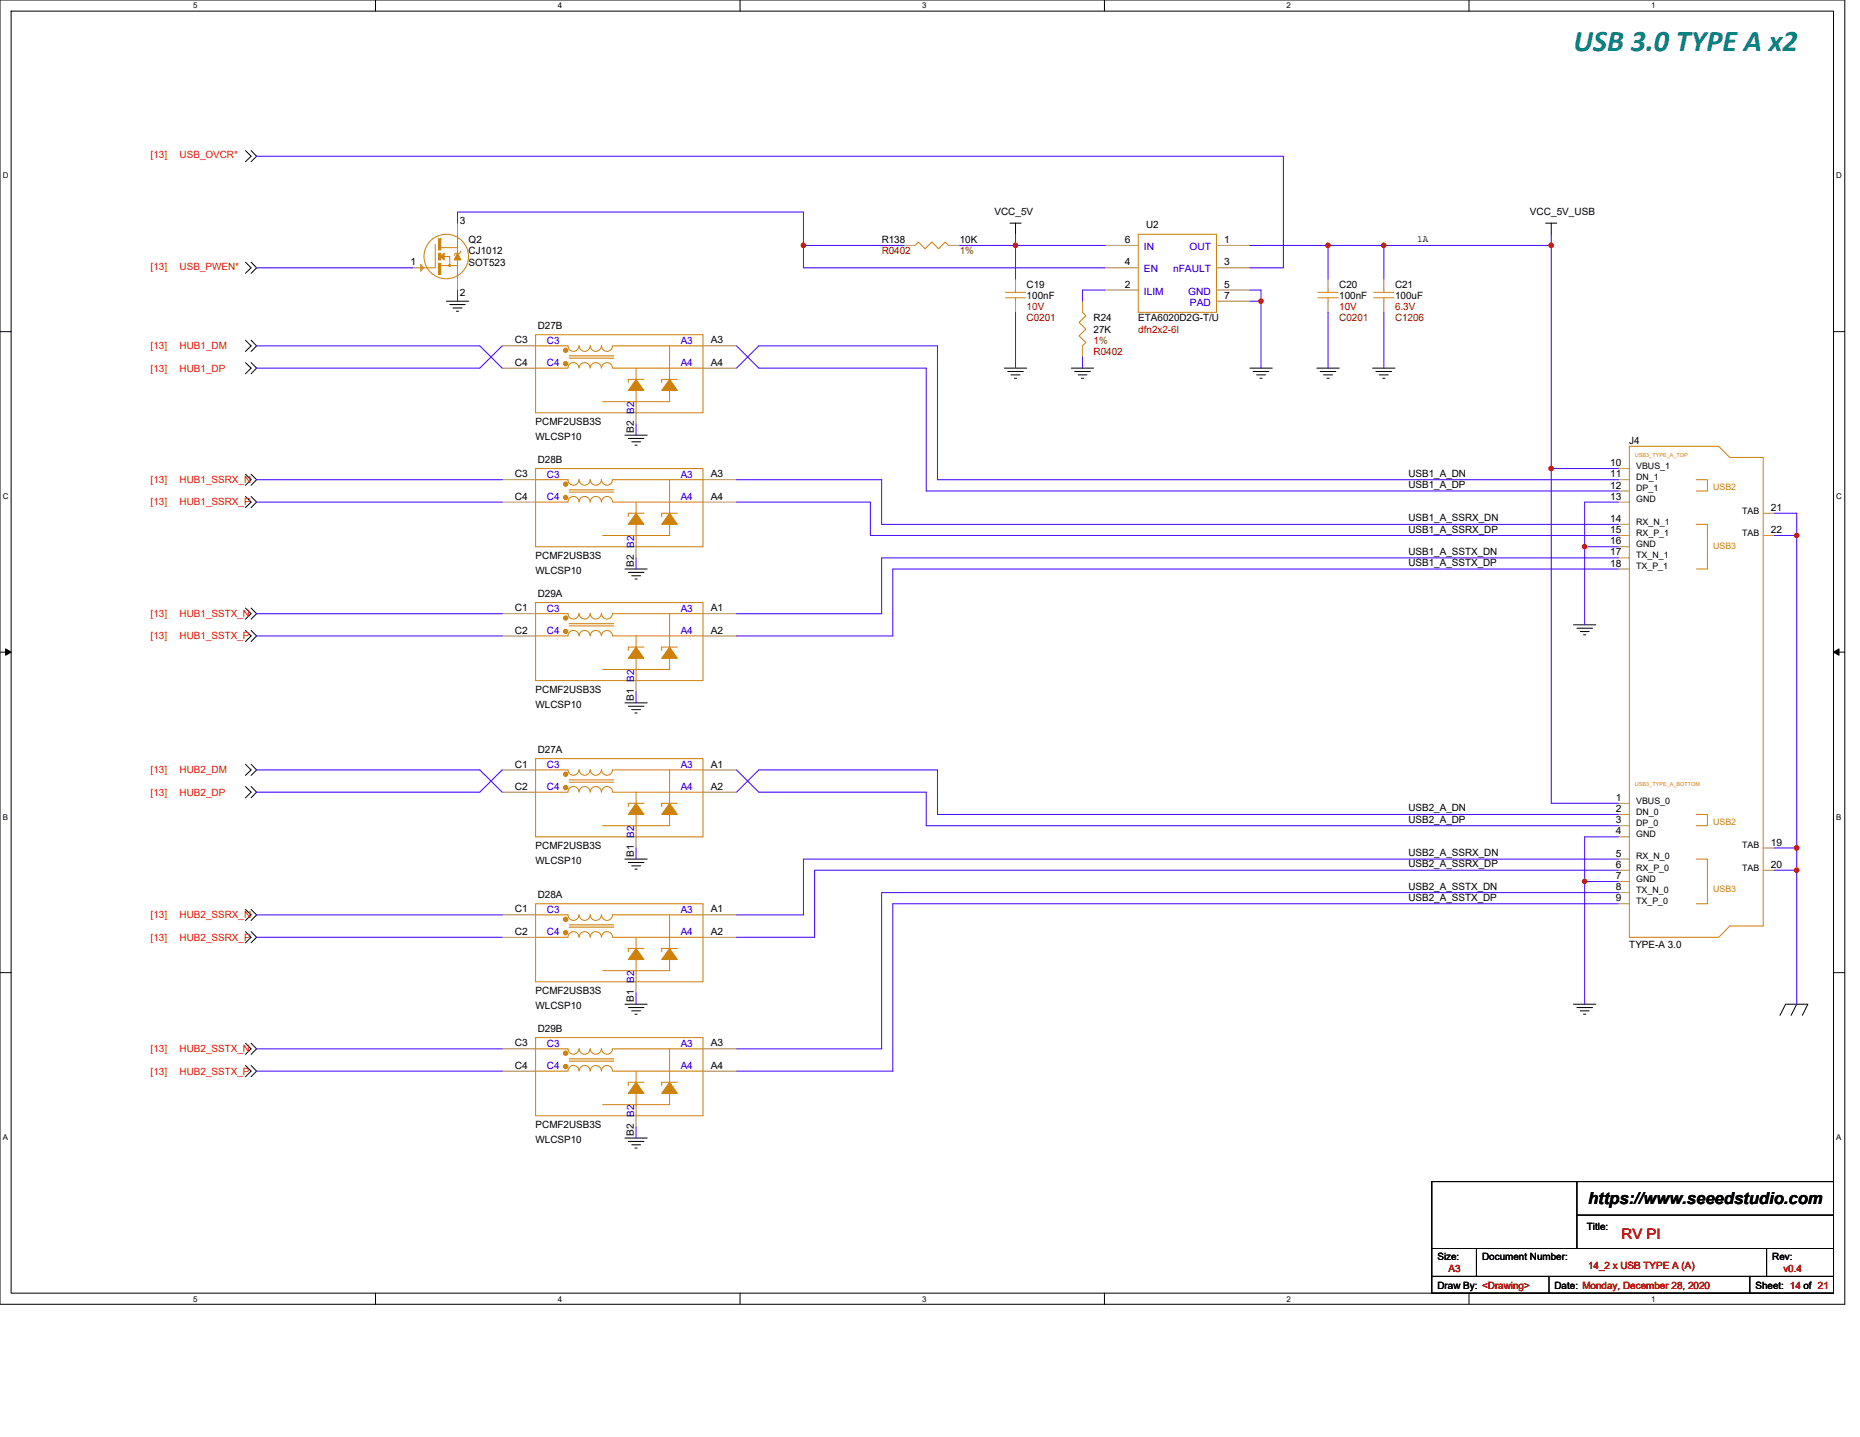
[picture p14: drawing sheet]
<svg xmlns="http://www.w3.org/2000/svg" width="279mm" height="216mm" viewBox="0 0 279 216" stroke-linecap="round" stroke-linejoin="round" font-family="sans-serif">
<defs><g id="words">
<text font-size="4.5" fill="#008080" x="236.4" y="7.6">USB 3.0 TYPE A x2</text>
<text font-size="2.5" x="238.5" y="180.8">https://www.seeedstudio.com</text>
<text font-size="2.2" fill="#800000" x="243.6" y="186.2">RV PI</text>
<g font-size="1.5" fill="#f00">
<text x="22.6" y="23.8">[13]</text>
<text x="27" y="23.8">USB_OVCR*</text>
<text x="22.6" y="40.6">[13]</text>
<text x="27" y="40.6">USB_PWEN*</text>
<text x="22.6" y="52.5">[13]</text>
<text x="27" y="52.5">HUB1_DM</text>
<text x="22.6" y="55.8">[13]</text>
<text x="27" y="55.8">HUB1_DP</text>
<text x="22.6" y="75.9">[13]</text>
<text x="22.6" y="72.6">[13]</text>
<text x="27" y="75.9">HUB1_SSRX_P</text>
<text x="27" y="72.6">HUB1_SSRX_N</text>
<text x="22.6" y="92.7">[13]</text>
<text x="27" y="92.7">HUB1_SSTX_N</text>
<text x="22.6" y="96.1">[13]</text>
<text x="27" y="96.1">HUB1_SSTX_P</text>
<text x="22.6" y="119.5">[13]</text>
<text x="22.6" y="116.2">[13]</text>
<text x="27" y="119.5">HUB2_DP</text>
<text x="27" y="116.2">HUB2_DM</text>
<text x="22.6" y="138">[13]</text>
<text x="27" y="138">HUB2_SSRX_N</text>
<text x="22.6" y="141.3">[13]</text>
<text x="27" y="141.3">HUB2_SSRX_P</text>
<text x="22.6" y="161.4">[13]</text>
<text x="22.6" y="158.1">[13]</text>
<text x="27" y="161.4">HUB2_SSTX_P</text>
<text x="27" y="158.1">HUB2_SSTX_N</text>
</g>
<g font-size="1.5">
<text x="69.1" y="33.7">3</text>
<text x="149.4" y="32.4">VCC_5V</text>
<text x="172.2" y="34.2">U2</text>
<text x="229.8" y="32.4">VCC_5V_USB</text>
<text x="61.7" y="39.9">1</text>
<text x="70.4" y="36.6">Q2</text>
<text x="70.4" y="38.2">CJ1012</text>
<text x="70.4" y="39.9">SOT523</text>
<text x="132.4" y="36.6">R138</text>
<text x="144.2" y="36.6">10K</text>
<text x="169" y="36.5">6</text>
<text x="169" y="39.9">4</text>
<text x="183.9" y="39.9">3</text>
<text x="183.9" y="36.5">1</text>
<text x="212.9" y="36.4">1A</text>
<text x="69.1" y="44.4">2</text>
<text x="154.2" y="43.3">C19</text>
<text x="154.2" y="44.9">100nF</text>
<text x="169" y="43.2">2</text>
<text x="183.9" y="43.2">5</text>
<text x="183.9" y="44.9">7</text>
<text x="201.2" y="43.3">C20</text>
<text x="201.2" y="44.9">100nF</text>
<text x="209.5" y="43.3">C21</text>
<text x="209.5" y="44.9">100uF</text>
<text x="77.3" y="51.6">C3</text>
<text x="80.8" y="49.5">D27B</text>
<text x="106.8" y="51.6">A3</text>
<text x="164.3" y="48.3">R24</text>
<text x="164.3" y="50">27K</text>
<text x="171" y="48.3">ETA6020D2G-T/U</text>
<text x="77.3" y="54.9">C4</text>
<text x="106.8" y="54.9">A4</text>
<text x="80.5" y="63.9">PCMF2USB3S</text>
<text x="95.2" y="65" transform="rotate(-90 95.2 65)">B2 B2</text>
<text x="77.3" y="71.7">C3</text>
<text x="80.5" y="66.1">WLCSP10</text>
<text x="80.8" y="69.6">D28B</text>
<text x="106.8" y="71.7">A3</text>
<text x="211.6" y="71.6">USB1_A_DN</text>
<text x="241.9" y="70">10</text>
<text x="241.9" y="71.7">11</text>
<text x="244.8" y="66.7">J4</text>
<text x="77.3" y="75.1">C4</text>
<text x="106.8" y="75.1">A4</text>
<text x="211.6" y="73.3">USB1_A_DP</text>
<text x="241.9" y="73.4">12</text>
<text x="241.9" y="75.1">13</text>
<text x="266" y="76.8">21</text>
<text x="80.5" y="84">PCMF2USB3S</text>
<text x="211.6" y="78.3">USB1_A_SSRX_DN</text>
<text x="211.6" y="80">USB1_A_SSRX_DP</text>
<text x="211.6" y="83.4">USB1_A_SSTX_DN</text>
<text x="241.9" y="78.4">14</text>
<text x="241.9" y="80.1">15</text>
<text x="241.9" y="81.8">16</text>
<text x="241.9" y="83.5">17</text>
<text x="266" y="80.1">22</text>
<text x="80.5" y="86.2">WLCSP10</text>
<text x="80.8" y="89.7">D29A</text>
<text x="95.2" y="85.2" transform="rotate(-90 95.2 85.2)">B2 B2</text>
<text x="211.6" y="85">USB1_A_SSTX_DP</text>
<text x="241.9" y="85.1">18</text>
<text x="77.3" y="91.8">C1</text>
<text x="77.3" y="95.2">C2</text>
<text x="106.8" y="91.8">A1</text>
<text x="106.8" y="95.2">A2</text>
<text x="80.5" y="104.1">PCMF2USB3S</text>
<text x="80.5" y="106.3">WLCSP10</text>
<text x="95.2" y="105.3" transform="rotate(-90 95.2 105.3)">B1 B2</text>
<text x="80.8" y="113.2">D27A</text>
<text x="77.3" y="115.3">C1</text>
<text x="77.3" y="118.7">C2</text>
<text x="106.8" y="115.3">A1</text>
<text x="106.8" y="118.7">A2</text>
<text x="211.6" y="121.9">USB2_A_DN</text>
<text x="211.6" y="123.6">USB2_A_DP</text>
<text x="242.7" y="120.3">1</text>
<text x="242.7" y="122">2</text>
<text x="242.7" y="123.7">3</text>
<text x="242.7" y="125.4">4</text>
<text x="80.5" y="127.6">PCMF2USB3S</text>
<text x="80.5" y="129.8">WLCSP10</text>
<text x="95.2" y="128.8" transform="rotate(-90 95.2 128.8)">B1 B2</text>
<text x="211.6" y="128.6">USB2_A_SSRX_DN</text>
<text x="211.6" y="130.3">USB2_A_SSRX_DP</text>
<text x="242.7" y="128.7">5</text>
<text x="242.7" y="130.4">6</text>
<text x="266" y="127">19</text>
<text x="266" y="130.4">20</text>
<text x="77.3" y="137.1">C1</text>
<text x="80.8" y="135">D28A</text>
<text x="106.8" y="137.1">A1</text>
<text x="211.6" y="133.7">USB2_A_SSTX_DN</text>
<text x="211.6" y="135.3">USB2_A_SSTX_DP</text>
<text x="242.7" y="132.1">7</text>
<text x="242.7" y="133.8">8</text>
<text x="242.7" y="135.4">9</text>
<text x="77.3" y="140.5">C2</text>
<text x="106.8" y="140.5">A2</text>
<text x="244.8" y="142.5">TYPE-A 3.0</text>
<text x="80.5" y="149.4">PCMF2USB3S</text>
<text x="80.5" y="151.6">WLCSP10</text>
<text x="80.8" y="155.1">D29B</text>
<text x="95.2" y="150.5" transform="rotate(-90 95.2 150.5)">B1 B2</text>
<text x="77.3" y="157.2">C3</text>
<text x="77.3" y="160.6">C4</text>
<text x="106.8" y="157.2">A3</text>
<text x="106.8" y="160.6">A4</text>
<text x="80.5" y="169.5">PCMF2USB3S</text>
<text x="80.5" y="171.7">WLCSP10</text>
<text x="95.2" y="170.7" transform="rotate(-90 95.2 170.7)">B2 B2</text>
<text x="238.4" y="184.7">Title:</text>
<text x="215.9" y="189.3">Size:</text>
<text x="222.6" y="189.3">Document Number:</text>
<text x="266.2" y="189.3">Rev:</text>
<text x="215.9" y="193.6">Draw By: &lt;Drawing&gt;</text>
<text x="233.5" y="193.6">Date: Monday, December 28, 2020</text>
<text x="263.7" y="193.6">Sheet: 14 of 21</text>
</g>
<g font-size="1.5" fill="#800000">
<text x="132.4" y="38.2">R0402</text>
<text x="144.2" y="38.2">1%</text>
<text x="154.2" y="46.6">10V</text>
<text x="201.2" y="46.6">10V</text>
<text x="209.5" y="46.6">6.3V</text>
<text x="154.2" y="48.3">C0201</text>
<text x="164.3" y="51.6">1%</text>
<text x="164.3" y="53.3">R0402</text>
<text x="171" y="50">dfn2x2-6l</text>
<text x="201.2" y="48.3">C0201</text>
<text x="209.5" y="48.3">C1206</text>
<text x="217.6" y="191.1">A3</text>
<text x="238.5" y="190.6">14_2 x USB TYPE A (A)</text>
<text x="267.9" y="191.1">v0.4</text>
</g>
<g font-size="1.5" fill="#00c">
<text x="171.8" y="37.5">IN</text>
<text x="171.8" y="40.9">EN</text>
<text x="176.2" y="40.9">nFAULT</text>
<text x="178.7" y="37.5">OUT</text>
<text x="171.8" y="44.3">ILIM</text>
<text x="178.5" y="44.3">GND</text>
<text x="178.8" y="45.9">PAD</text>
<text x="82.1" y="51.6">C3</text>
<text x="102.3" y="51.6">A3</text>
<text x="82.1" y="55">C4</text>
<text x="102.3" y="55">A4</text>
<text x="82.1" y="71.8">C3</text>
<text x="102.3" y="71.8">A3</text>
<text x="82.1" y="75.1">C4</text>
<text x="102.3" y="75.1">A4</text>
<text x="82.1" y="91.9">C3</text>
<text x="82.1" y="95.2">C4</text>
<text x="102.3" y="91.9">A3</text>
<text x="102.3" y="95.2">A4</text>
<text x="82.1" y="115.3">C3</text>
<text x="82.1" y="118.7">C4</text>
<text x="102.3" y="115.3">A3</text>
<text x="102.3" y="118.7">A4</text>
<text x="82.1" y="137.1">C3</text>
<text x="102.3" y="137.1">A3</text>
<text x="82.1" y="140.5">C4</text>
<text x="102.3" y="140.5">A4</text>
<text x="82.1" y="157.2">C3</text>
<text x="82.1" y="160.6">C4</text>
<text x="102.3" y="157.2">A3</text>
<text x="102.3" y="160.6">A4</text>
</g>
<g font-size="1.3">
<text x="245.8" y="70.4">VBUS_1</text>
<text x="245.8" y="72.1">DN_1</text>
<text x="245.8" y="73.8">DP_1</text>
<text x="245.8" y="75.5">GND</text>
<text x="261.7" y="77.2">TAB</text>
<text x="245.8" y="78.8">RX_N_1</text>
<text x="245.8" y="80.5">RX_P_1</text>
<text x="245.8" y="82.2">GND</text>
<text x="245.8" y="83.8">TX_N_1</text>
<text x="261.7" y="80.5">TAB</text>
<text x="245.8" y="85.5">TX_P_1</text>
<text x="245.8" y="120.7">VBUS_0</text>
<text x="245.8" y="122.4">DN_0</text>
<text x="245.8" y="124.1">DP_0</text>
<text x="245.8" y="125.8">GND</text>
<text x="245.8" y="129.1">RX_N_0</text>
<text x="245.8" y="130.8">RX_P_0</text>
<text x="261.7" y="127.4">TAB</text>
<text x="261.7" y="130.8">TAB</text>
<text x="245.8" y="132.5">GND</text>
<text x="245.8" y="134.1">TX_N_0</text>
<text x="245.8" y="135.8">TX_P_0</text>
</g>
<g font-size="1.3" fill="#cc8006">
<text x="257.3" y="73.6">USB2</text>
<text x="257.3" y="82.5">USB3</text>
<text x="257.3" y="123.9">USB2</text>
<text x="257.3" y="134">USB3</text>
</g>
<g font-size="1.2">
<text x="29" y="1.3">5</text>
<text x="83.8" y="1.3">4</text>
<text x="138.5" y="1.3">3</text>
<text x="193.3" y="1.3">2</text>
<text x="248" y="1.3">1</text>
<text x=".4" y="26.8">D</text>
<text x="275.8" y="26.8">D</text>
<text x=".4" y="75">C</text>
<text x="275.8" y="75">C</text>
<text x=".4" y="123.1">B</text>
<text x="275.8" y="123.1">B</text>
<text x=".4" y="171.3">A</text>
<text x="275.8" y="171.3">A</text>
<text x="29" y="195.6">5</text>
<text x="83.8" y="195.6">4</text>
<text x="138.5" y="195.6">3</text>
<text x="193.3" y="195.6">2</text>
<text x="248" y="195.6">1</text>
</g>
<g font-size=".8" fill="#cc8006">
<text x="245.6" y="68.6">USB3_TYPE_A_TOP</text>
<text x="245.6" y="118.1">USB3_TYPE_A_BOTTOM</text>
</g>
</g></defs>
<path d="M0 0h277.1v196h-277.1zM1.7 1.7h273.7v192.6h-273.7z" fill="none" stroke="#000" stroke-width=".15"/>
<g fill="#fff">
<path d="M29 .2h.7v1.3h-.7z"/>
<path d="M29 194.5h.7v1.3h-.7z"/>
</g>
<path d="M56.4 0v1.7M56.4 194.3v1.7" fill="none" stroke="#000" stroke-width=".15"/>
<g fill="#fff">
<path d="M83.8 .2h.6v1.3h-.6z"/>
<path d="M83.8 194.5h.6v1.3h-.6z"/>
</g>
<path d="M111.2 0v1.7M111.2 194.3v1.7" fill="none" stroke="#000" stroke-width=".15"/>
<g fill="#fff">
<path d="M138.5 .2h.7v1.3h-.7z"/>
<path d="M138.5 194.5h.7v1.3h-.7z"/>
</g>
<path d="M165.9 0v1.7M165.9 194.3v1.7" fill="none" stroke="#000" stroke-width=".15"/>
<g fill="#fff">
<path d="M193.3 .2h.6v1.3h-.6z"/>
<path d="M193.3 194.5h.6v1.3h-.6z"/>
</g>
<path d="M220.7 0v1.7M220.7 194.3v1.7" fill="none" stroke="#000" stroke-width=".15"/>
<g fill="#fff">
<path d="M248 .2h.7v1.3h-.7z"/>
<path d="M248 194.5h.7v1.3h-.7z"/>
<path d="M.4 25.7h.9v1.4h-.9z"/>
<path d="M275.8 25.7h.9v1.4h-.9z"/>
<path d="M.4 73.9h.9v1.3h-.9z"/>
<path d="M275.8 73.9h.9v1.3h-.9z"/>
</g>
<path d="M0 49.8h1.7M275.4 49.8h1.7" fill="none" stroke="#000" stroke-width=".15"/>
<g fill="#fff">
<path d="M.4 122h.8v1.4h-.8z"/>
<path d="M275.8 122h.8v1.4h-.8z"/>
</g>
<path d="M0 98h1.7M275.4 98h1.7" fill="none" stroke="#000" stroke-width=".15"/>
<path d="M.8 97.5l.9 .5-.9 .4zM275.4 98l.8-.5v.9z" fill="#000" stroke="#000" stroke-width=".15"/>
<g fill="#fff">
<path d="M.4 170.2h.8v1.3h-.8z"/>
<path d="M275.8 170.2h.8v1.3h-.8z"/>
</g>
<g fill="none" stroke="#000" stroke-width=".15">
<path d="M36.9 39.4l.8 .8-.8 .9M36.9 22.6l.8 .9-.8 .8M37.7 39.4l.8 .8-.8 .9M37.7 22.6l.8 .9-.8 .8M151.7 33.5h1.7M152.5 33.5v1.7M232.2 33.5h1.6M233 33.5v1.7M36.9 54.5l.8 .8-.8 .9M36.9 51.1l.8 .9-.8 .8M37.7 54.5l.8 .8-.8 .9M37.7 51.1l.8 .9-.8 .8"/>
<path d="M67.1 45.3h3.3M67.6 45.8h2.3M68.1 46.3h1.3M68.6 46.8h.3M150.9 55.3h3.3M151.4 55.8h2.3M151.9 56.3h1.3M152.4 56.8h.3M160.9 55.3h3.4M161.4 55.8h2.4M161.9 56.3h1.4M162.4 56.8h.4"/>
<path d="M187.7 55.3h3.4M188.3 55.8h2.3M188.8 56.3h1.3M189.3 56.8h.3M197.8 55.3h3.4M198.3 55.8h2.4M198.8 56.3h1.4M199.3 56.8h.4M206.2 55.3h3.3M206.7 55.8h2.3M207.2 56.3h1.3M207.7 56.8h.3"/>
<path d="M36.9 74.6l.8 .8-.8 .9M36.9 71.2l.8 .9-.8 .8M37.7 74.6l.8 .8-.8 .9M37.7 71.2l.8 .9-.8 .8M93.9 65.4h3.3M94.4 65.9h2.3M94.9 66.4h1.3M95.4 66.9h.3M36.9 94.7l.8 .8-.8 .9M36.9 91.4l.8 .8-.8 .8M37.7 94.7l.8 .8-.8 .9M37.7 91.4l.8 .8-.8 .8"/>
<path d="M93.9 85.5h3.3M94.4 86h2.3M94.9 86.5h1.3M95.4 87h.3M236.4 93.9h3.3M236.9 94.4h2.3M237.4 94.9h1.3M237.9 95.4h.3M36.9 118.2l.8 .8-.8 .9M36.9 114.8l.8 .9-.8 .8M37.7 118.2l.8 .8-.8 .9M37.7 114.8l.8 .9-.8 .8"/>
<path d="M93.9 105.6h3.3M94.4 106.1h2.3M94.9 106.6h1.3M95.4 107.1h.3M36.9 140l.8 .8-.8 .8M36.9 136.6l.8 .9-.8 .8M37.7 140l.8 .8-.8 .8M37.7 136.6l.8 .9-.8 .8M93.9 129.1h3.3M94.4 129.6h2.3M94.9 130.1h1.3M95.4 130.6h.3"/>
<path d="M0 146.1h1.7M36.9 156.7l.8 .9-.8 .8M37.7 156.7l.8 .9-.8 .8M93.9 150.9h3.3M94.4 151.4h2.3M94.9 151.9h1.3M95.4 152.4h.3M236.4 150.9h3.3M236.9 151.4h2.3M237.4 151.9h1.3M237.9 152.4h.3M267.4 152.5l.8-1.6h3.4l-.9 1.6"/>
<path d="M269.9 150.9l-.9 1.6M275.4 146.1h1.7M36.9 160.1l.8 .8-.8 .9M37.7 160.1l.8 .8-.8 .9M93.9 171h3.3M94.4 171.5h2.3M94.9 172h1.3M95.4 172.5h.3M215.1 177.5h60.3v16.8h-60.3zM236.9 177.5v10.1M215.1 187.6h60.3M215.1 191.8h60.3"/>
<path d="M221.8 187.6v4.2M232.7 191.8v2.5M236.9 182.6h38.5M262.8 191.8v2.5M265.4 187.6v4.2"/>
</g>
<g fill="none" stroke="#cc8006" stroke-width=".15">
<path d="M65.4 36.7v3.5h-1.7M66.2 39.9h1.2M66.7 38.5h.9v1.2M67.7 39.9h1v2M68.7 35.2v2h-2.5M68.7 37.2v.9M68.7 39.1v.8M69.2 37.7l-.1 .4h-.7l-.2 .3M137.5 36.9l.5-.5 1 1 1-1 1 1 1-1 .5 .5M171 35.2h11.7v11.7h-11.7zM80.5 52h4.8M80.5 55.3h4.8"/>
<path d="M80.5 50.3h25.1v11.7h-25.1zM85.3 51.9a.83 .83 0 0 0 .8 .9 .83 .83 0 0 0 .9-.9M85.3 55.3a.83 .83 0 0 1 .8-.8 .83 .83 0 0 1 .9 .8M85.5 53.5h6.7M85.5 53.8h6.7M87 51.9a.83 .83 0 0 0 .8 .9 .83 .83 0 0 0 .8-.9 .85 .85 0 0 0 .9 .9 .85 .85 0 0 0 .8-.9 .84 .84 0 0 0 .9 .9 .84 .84 0 0 0 .8-.9M87 55.3a.84 .84 0 0 1 .8-.8 .84 .84 0 0 1 .9 .8 .84 .84 0 0 1 .8-.8 .84 .84 0 0 1 .8 .8 .84 .84 0 0 1 .9-.8 .84 .84 0 0 1 .8 .8M92 52h13.6M92 55.3h13.6M95.5 55.3v1.7M95.5 58.7v3.3M96.7 57h-2.3v.5"/>
<path d="M100.6 52v5M100.6 58.7v1.6h-10.1M101.7 57h-2.3v.5M151 43.9h3.1M151 44.7h3.1M152.5 44.7v.6M152.5 43.6v.3M162.6 46.9l.5 .5-1 1.1 1 .9-1 1.1 1 1-.5 .5M198 43.9h3M198 44.7h3M199.5 44.7v.6M199.5 43.6v.3"/>
<path d="M206.4 43.9h3M206.4 44.7h3M207.9 44.7v.6M207.9 43.6v.3M80.5 75.4h4.8M80.5 70.4h25.1v11.7h-25.1zM85.3 75.4a.83 .83 0 0 1 .8-.8 .83 .83 0 0 1 .9 .8M85.5 73.6h6.7M85.5 73.9h6.7M87 72.1a.83 .83 0 0 1-.9 .8 .83 .83 0 0 1-.8-.8h-4.8M87 72.1a.83 .83 0 0 0 .8 .8 .83 .83 0 0 0 .8-.8 .85 .85 0 0 0 .9 .8 .85 .85 0 0 0 .8-.8 .84 .84 0 0 0 .9 .8 .84 .84 0 0 0 .8-.8M87 75.4a.84 .84 0 0 1 .8-.8 .84 .84 0 0 1 .9 .8 .84 .84 0 0 1 .8-.8 .84 .84 0 0 1 .8 .8 .84 .84 0 0 1 .9-.8 .84 .84 0 0 1 .8 .8"/>
<path d="M92 72.1h13.6M92 75.4h13.6M95.5 75.4v1.7M95.5 78.8v3.3M96.7 77.1h-2.3v.5M100.6 72.1v5M100.6 78.8v1.7h-10.1M101.7 77.1h-2.3v.5M244.8 67.1h13.4l1.6 1.6h5.1v70.4h-5.1l-1.6 1.7h-13.4zM244.8 78.8h.1M244.8 75.4h.1M244.8 70.4h.1"/>
<path d="M244.8 72.1h.1M244.8 73.8h.1M254.8 72.1h1.7v1.7h-1.7M254.8 78.8h1.7v6.7h-1.7M264.9 77.1h.1M80.5 90.5h25.1v11.8h-25.1zM85.5 93.7h6.7M85.5 94h6.7M87 92.2a.83 .83 0 0 1-.8 .8 .83 .83 0 0 1-.9-.8h-4.8M87 95.5a.83 .83 0 0 0-.9-.8 .83 .83 0 0 0-.8 .8h-4.8M87 92.2a.83 .83 0 0 0 .8 .8 .83 .83 0 0 0 .8-.8 .85 .85 0 0 0 .9 .8 .85 .85 0 0 0 .8-.8 .84 .84 0 0 0 .9 .8 .84 .84 0 0 0 .8-.8M87 95.5a.84 .84 0 0 1 .8-.8 .84 .84 0 0 1 .9 .8 .84 .84 0 0 1 .8-.8 .84 .84 0 0 1 .8 .8 .84 .84 0 0 1 .9-.8 .84 .84 0 0 1 .8 .8"/>
<path d="M92 92.2h13.6M92 95.5h13.6M95.5 95.5v1.7M95.5 98.9v3.4M96.7 97.2h-2.3v.5M100.6 92.2v5M100.6 98.9v1.7h-10.1M101.7 97.2h-2.3v.5M244.8 85.5h.1M244.8 83.8h.1M244.8 82.1h.1M244.8 80.5h.1"/>
<path d="M264.9 90.5h.1M264.9 87.2h.1M264.9 83.8h.1M264.9 80.5h.1M80.5 114h25.1v11.7h-25.1zM85.5 117.2h6.7M85.5 117.5h6.7M87 115.7a.83 .83 0 0 1-.8 .8 .83 .83 0 0 1-.9-.8h-4.8M87 119a.83 .83 0 0 0-.9-.8 .83 .83 0 0 0-.8 .8h-4.8M87 115.7a.83 .83 0 0 0 .8 .8 .83 .83 0 0 0 .8-.8 .85 .85 0 0 0 .9 .8 .85 .85 0 0 0 .8-.8 .84 .84 0 0 0 .9 .8 .84 .84 0 0 0 .8-.8M87 119a.84 .84 0 0 1 .8-.8 .84 .84 0 0 1 .9 .8 .84 .84 0 0 1 .8-.8 .84 .84 0 0 1 .8 .8 .84 .84 0 0 1 .9-.8 .84 .84 0 0 1 .8 .8M92 115.7h13.6"/>
<path d="M92 119h13.6M95.5 119v1.7M100.6 115.7v5M264.9 117.3h.1M80.5 135.8h25.1v11.7h-25.1zM85.5 139h6.7M85.5 139.3h6.7M87 137.4a.83 .83 0 0 1-.9 .9 .83 .83 0 0 1-.8-.9l-4.8 .1M87 137.4a.83 .83 0 0 0 .8 .9 .83 .83 0 0 0 .8-.9 .85 .85 0 0 0 .9 .9 .85 .85 0 0 0 .8-.9 .84 .84 0 0 0 .9 .9 .84 .84 0 0 0 .8-.9M92 137.5h13.6M95.5 122.4v3.3M96.7 120.7h-2.3v.5"/>
<path d="M100.6 122.4v1.7h-10.1M100.6 137.5v5M101.7 120.7h-2.3v.5M244.8 135.8h.1M244.8 134.1h.1M244.8 132.4h.1M244.8 130.7h.1M244.8 125.7h.1M244.8 129.1h.1M244.8 122.4h.1M244.8 124.1h.1M244.8 120.7h.1"/>
<path d="M254.8 122.4h1.7v1.7h-1.7M254.8 129.1h1.7v6.7h-1.7M264.9 130.7h.1M264.9 127.4h.1M264.9 120.7h.1M80.5 140.8h4.8M80.5 155.9h25.1v11.7h-25.1zM85.3 140.8a.83 .83 0 0 1 .8-.8 .83 .83 0 0 1 .9 .8M85.5 159.1h6.7M85.5 159.4h6.7M87 157.6a.83 .83 0 0 1-.8 .8 .83 .83 0 0 1-.9-.8h-4.8M87 157.6a.83 .83 0 0 0 .8 .8 .83 .83 0 0 0 .8-.8 .85 .85 0 0 0 .9 .8 .85 .85 0 0 0 .8-.8 .84 .84 0 0 0 .9 .8 .84 .84 0 0 0 .8-.8"/>
<path d="M87 140.8a.84 .84 0 0 1 .8-.8 .84 .84 0 0 1 .9 .8 .84 .84 0 0 1 .8-.8 .84 .84 0 0 1 .8 .8 .84 .84 0 0 1 .9-.8 .84 .84 0 0 1 .8 .8M92 157.6h13.6M92 140.8h13.6M95.5 140.8v1.7M95.5 144.2v3.3M96.7 142.5h-2.3v.5M100.6 157.6v5M100.6 144.2v1.6h-10.1M101.7 142.5h-2.3v.5M87 160.9a.83 .83 0 0 0-.9-.8 .83 .83 0 0 0-.8 .8h-4.8M87 160.9a.84 .84 0 0 1 .8-.8 .84 .84 0 0 1 .9 .8 .84 .84 0 0 1 .8-.8 .84 .84 0 0 1 .8 .8 .84 .84 0 0 1 .9-.8 .84 .84 0 0 1 .8 .8M92 160.9h13.6"/>
<path d="M95.5 160.9v1.7M95.5 164.3v3.3M96.7 162.6h-2.3v.5M100.6 164.3v1.7h-10.1M101.7 162.6h-2.3v.5"/>
<circle cx="67" cy="38.5" r="3.3"/>
</g>
<g fill="none" stroke="#a84" stroke-width=".15">
<path d="M68.7 33.5v1.7M135.8 36.9h1.7M142.5 36.9h1.7M166 36.9h5M182.7 36.9h5M62 40.2h1.7M68.7 41.9v1.7M75.4 52h5.1M75.4 55.3h5.1M105.6 52h5M105.6 55.3h5M152.5 41.9v1.7"/>
<path d="M152.5 45.3v1.6M162.6 45.3v1.6M162.6 52v1.6M166 40.2h5M166 43.6h5M182.7 40.2h5M182.7 43.6h5M182.7 45.3h5M199.5 41.9v1.7M199.5 45.3v1.6M207.9 41.9v1.7M207.9 45.3v1.6"/>
<path d="M75.4 72.1h5.1M75.4 75.4h5.1M95.5 62v1.7M105.6 72.1h5M105.6 75.4h5M243.1 70.4h1.7M243.1 72.1h1.7M243.1 73.8h1.7M243.1 75.4h1.7M243.1 78.8h1.7M264.9 77.1h1.7M75.4 92.2h5.1"/>
<path d="M75.4 95.5h5.1M95.5 82.1v1.7M105.6 92.2h5M105.6 95.5h5M243.1 80.5h1.7M243.1 82.1h1.7M243.1 83.8h1.7M243.1 85.5h1.7M264.9 80.5h1.7M75.4 115.7h5.1M75.4 119h5.1M95.5 102.3v1.6"/>
<path d="M105.6 115.7h5M105.6 119h5M75.4 137.5h5.1M95.5 125.7v1.7M105.6 137.5h5M243.1 120.7h1.7M243.1 122.4h1.7M243.1 124.1h1.7M243.1 125.7h1.7M243.1 129.1h1.7M243.1 130.7h1.7M243.1 132.4h1.7"/>
<path d="M243.1 134.1h1.7M243.1 135.8h1.7M264.9 127.4h1.7M264.9 130.7h1.7M75.4 157.6h5.1M75.4 140.8h5.1M95.5 147.5v1.7M105.6 157.6h5M105.6 140.8h5M75.4 160.9h5.1M95.5 167.6v1.7M105.6 160.9h5"/>
</g>
<g fill="#cc8006" stroke="#cc8006" stroke-width=".15">
<path d="M66.2 38.5l.5-.4v1z" fill-rule="evenodd"/>
<path d="M67.4 39.8h.2v.2h-.2z" fill-rule="evenodd"/>
<path d="M65.9 35.9v1.6h.3v-1.6z" fill-rule="evenodd"/>
<path d="M65.9 39.6v1.6h.3v-1.6z" fill-rule="evenodd"/>
<path d="M65.9 38.1v1h.3v-1z" fill-rule="evenodd"/>
<path d="M68.7 38.1l.5 1h-1z" fill-rule="evenodd"/>
<path d="M95.5 77.1l1.2 1.7h-2.3z" fill-rule="evenodd"/>
<path d="M100.6 77.1l1.1 1.7h-2.3z" fill-rule="evenodd"/>
<path d="M95.5 120.7l1.2 1.7h-2.3z" fill-rule="evenodd"/>
<path d="M100.6 120.7l1.1 1.7h-2.3z" fill-rule="evenodd"/>
<path d="M95.5 162.6l1.2 1.7h-2.3z" fill-rule="evenodd"/>
<path d="M100.6 162.6l1.1 1.7h-2.3z" fill-rule="evenodd"/>
<path d="M95.5 57l1.2 1.7h-2.3z" fill-rule="evenodd"/>
<path d="M100.6 57l1.1 1.7h-2.3z" fill-rule="evenodd"/>
<path d="M95.5 142.5l1.2 1.7h-2.3z" fill-rule="evenodd"/>
<path d="M100.6 142.5l1.1 1.7h-2.3z" fill-rule="evenodd"/>
<path d="M95.5 97.2l1.2 1.7h-2.3z" fill-rule="evenodd"/>
<path d="M100.6 97.2l1.1 1.7h-2.3z" fill-rule="evenodd"/>
<circle cx="85" cy="72.7" r=".33"/>
<circle cx="85" cy="74.7" r=".33"/>
<circle cx="85" cy="116.3" r=".33"/>
<circle cx="85" cy="118.3" r=".33"/>
<circle cx="85" cy="158.2" r=".33"/>
<circle cx="85" cy="160.2" r=".33"/>
<circle cx="85" cy="52.6" r=".33"/>
<circle cx="85" cy="54.6" r=".33"/>
<circle cx="85" cy="138.1" r=".33"/>
<circle cx="85" cy="140.1" r=".33"/>
<circle cx="85" cy="92.9" r=".33"/>
<circle cx="85" cy="94.9" r=".33"/>
</g>
<path d="M63.2 39.7l.5 .5-.5 .5z" fill="#a84" stroke="#a84" stroke-width=".15"/>
<g fill="none" stroke="#4200ff" stroke-width=".15">
<path d="M38.5 23.5h154.3v16.7h-5.1M68.7 33.5v-1.6h52v5M135.8 36.9h-15.1v3.3h45.3M144.2 36.9h8.3M152.5 35.2v1.7M152.5 36.9v5M152.5 36.9h13.5M187.7 36.9h11.8M199.5 36.9v5M199.5 36.9h8.4M207.9 36.9h25.1M207.9 36.9v5"/>
<path d="M233 35.2v1.7M233 36.9v33.5M38.5 40.2h23.5M38.5 52h33.6l3.3 3.3M68.7 43.6v1.7M75.4 52l-3.3 3.3h-33.6M110.6 52l3.4 3.3h25.1v18.5h104M110.6 55.3l3.4-3.3h26.8v20.1h102.3M152.5 46.9v8.4M162.6 53.6v1.7M166 43.6h-3.4v1.7M187.7 43.6h1.7v1.7"/>
<path d="M187.7 45.3h1.7M189.4 45.3v10M199.5 46.9v8.4M207.9 46.9v8.4M38.5 75.4h36.9M38.5 72.1h36.9M95.5 63.7v1.7M110.6 75.4h20.1v5.1h112.4M110.6 72.1h21.8v6.7h110.7M233 70.4v50.3h10.1M233 70.4h10.1M243.1 75.4h-5.1v6.7"/>
<path d="M266.6 77.1h3.3v3.4M38.5 95.5h36.9M38.5 92.2h36.9M95.5 83.8v1.7M238 82.1v11.8M238 82.1h5.1M243.1 83.8h-110.7v8.4h-21.8M243.1 85.5h-109v10h-23.5M266.6 80.5h3.3M269.9 80.5v46.9M38.5 115.7h33.6l3.3 3.3M75.4 115.7l-3.3 3.3h-33.6"/>
<path d="M95.5 103.9v1.7M110.6 119l3.4-3.3h26.8v6.7h102.3M110.6 115.7l3.4 3.3h25.1v5.1h104M38.5 137.5h36.9M95.5 127.4v1.7M238 132.4h5.1M238 132.4v18.5M243.1 130.7h-120.7v10.1h-11.8M243.1 134.1h-110.7v23.5h-21.8M243.1 125.7h-5.1v6.7M243.1 129.1h-122.4v8.4h-10.1M243.1 135.8h-109v25.1h-23.5"/>
<path d="M266.6 130.7h3.3M266.6 127.4h3.3M269.9 130.7v20.2M269.9 127.4v3.3M38.5 140.8h36.9M38.5 157.6h36.9M95.5 149.2v1.7M38.5 160.9h36.9M95.5 169.3v1.7"/>
</g>
<g fill="#f00" stroke="#f00" stroke-width=".15">
<circle cx="152.5" cy="36.9" r=".33"/>
<circle cx="199.5" cy="36.9" r=".32"/>
<circle cx="207.8" cy="36.9" r=".32"/>
<circle cx="233" cy="36.9" r=".32"/>
<circle cx="189.4" cy="45.2" r=".32"/>
<circle cx="269.9" cy="127.4" r=".33"/>
<circle cx="269.9" cy="80.5" r=".33"/>
<circle cx="238" cy="82.1" r=".33"/>
<circle cx="269.9" cy="130.7" r=".33"/>
<circle cx="238" cy="132.4" r=".33"/>
<circle cx="233" cy="70.4" r=".32"/>
<circle cx="120.7" cy="36.9" r=".33"/>
</g>
<use href="#words"/>
</svg>
